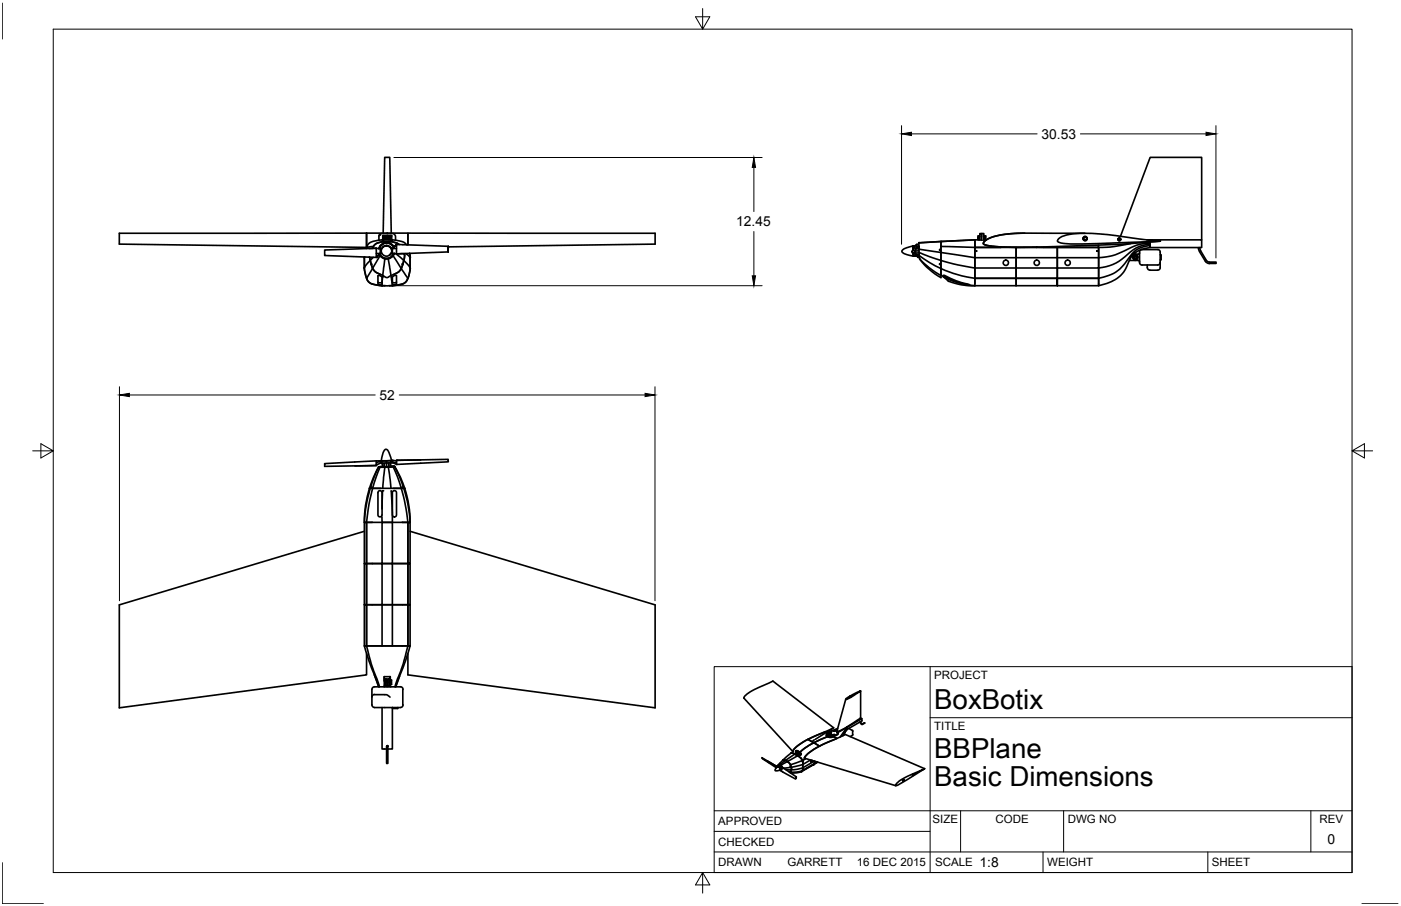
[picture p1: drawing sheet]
<svg xmlns="http://www.w3.org/2000/svg" width="432mm" height="279mm" viewBox="0 0 432 279" stroke-linecap="round" stroke-linejoin="round" font-family="sans-serif">
<defs><g id="words">
<g font-size="8.5">
<text x="287.9" y="218.8">BoxBotix</text>
<text x="287.9" y="233.8">BBPlane</text>
<text x="287.9" y="242.4">Basic Dimensions</text>
</g>
<g font-size="4.3">
<text x="321" y="42.8">30.53</text>
<text x="226.9" y="69.8">12.45</text>
<text x="117" y="123.3">52</text>
<text x="409.2" y="260.3">0</text>
<text x="301.9" y="267.4">1:8</text>
</g>
<g font-size="3.5">
<text x="287.9" y="209.4">PROJECT</text>
<text x="287.9" y="225.1">TITLE</text>
<text x="221.4" y="254.5">APPROVED</text>
<text x="287.4" y="253.8">SIZE</text>
<text x="306.8" y="253.8">CODE</text>
<text x="329.1" y="253.8">DWG NO</text>
<text x="406.7" y="253.8">REV</text>
<text x="221.4" y="260.8">CHECKED</text>
<text x="221.4" y="267.2">DRAWN</text>
<text x="242.7" y="267.2">GARRETT</text>
<text x="264.1" y="267.2">16 DEC 2015</text>
<text x="288.2" y="267.2">SCALE</text>
<text x="322.7" y="267.2">WEIGHT</text>
<text x="373.5" y="267.2">SHEET</text>
</g>
</g></defs>
<!-- layer: MD_Visible -->
<g fill="none" stroke="#000" stroke-width=".51">
<path d="M100.1 77.1l15.8-.5 .1 2.8-15.9-.6zM112.3 79.2v.2M112.4 79.3l-.1 .2M113 71.9v4.4M113 71.9h-76.2v3.4l76.2 1M113 71.9h6.4M113 76.2l-.1 .4 .1-.3M113 76.2v.1M115 79.3l-2.1 2.3-.6 1v-3.1M115.9 76.6h-2.2M115.9 76.6l.8 .1M116.6 76.6h.1"/>
<path d="M116.7 78.7l-.7 .7 .6-.7M116.8 73v1.1M116.9 78.4a2.53 2.53 0 0 0 1.7 1.5M116.9 72.4l-.1 .5M117 72.5l.4-.5h3.9l.6 .7v1.4M117.1 78.8l-2.3 4-.9-3.5 .2 1a4.6 4.6 0 0 0 1.8 3.7l2.1 .9a1.55 1.55 0 0 0 2.5 .1M117.2 76.6v1.6h-1.2M117.2 76.6h.5M117.2 76.6h-.5M117.2 76.6h.1M117.3 75.8h.1M117.7 78.2h-.5l-1.2 1"/>
<path d="M117.8 74a7.2 7.2 0 0 0-4.1 1.1l-.7 1.2 2.1-.3M117.9 72.8h2.9M118 76.3a1.53 1.53 0 0 1 2.5 .3M118 72.8v1.2M118 76.3h.1M118 76.2a1.58 1.58 0 0 1 2.6 .4M118.1 75.1l-.6 .6M118.1 71.9l.5-23.4h1.5l.5 23.4M118.1 73.4l.1-.6h2.3v1.2M118.1 73.4h2.5M118.1 73.4l.1 .6M118.3 72.8v1.2"/>
<path d="M118.6 72.8v1.2M118.6 79.9h1.1M118.6 74.9l-.4-.4h2.1l.6-.5h-3.1l.4 .5a3.3 3.3 0 0 0-3.4 2.1 3.3 3.3 0 0 1 3.4-2.1h2.1l2.1 .5 .6 .4-.6-.4-2.1-.5-.6 .4M118.6 79.8l-.6 5.1M119 72.7l-.2 .7 .2 .6M119.1 75.8h.1M119.3 73.1v.5M119.4 71.9v.1M119.4 71.9h6.3v3.6v-3.6h76.2v3.4l-63.7 .8M119.7 79.8l.8 5.2M119.7 72.7l-.2 .7 .2 .6M120.1 72.8l-.2 .6 .2 .6"/>
<path d="M120.2 78.5h.1M120.4 72.8v1.2M120.5 78.2h.4M120.5 78.2l-.6 .6M120.5 78.2l-.2 .3M120.5 73.1l.1 .3M120.6 73.4l-.1 .3M120.7 72.8v1.2M120.9 74l2.4 .4a2.69 2.69 0 0 1 2 1.1M121 78.8l-.2 .2M121.1 78.8l2.6 4-.7 1-2.5 1.2M121.2 78.6l-.2 .2"/>
<path d="M121.3 76.3a2.39 2.39 0 0 0-2.3-1.3 2.39 2.39 0 0 0-2.1 1.6M121.4 78.2a2.4 2.4 0 0 1-2.2 1.5 2.4 2.4 0 0 1-2.2-1.3M121.4 76.3a2.38 2.38 0 0 0-2.4-1.4 2.38 2.38 0 0 0-2.1 1.7M121.4 78.2a2.35 2.35 0 0 1-2.2 1.5 2.35 2.35 0 0 1-2.2-1.4M121.5 76.2a2.54 2.54 0 0 0-2.5-1.4 2.54 2.54 0 0 0-2.2 1.8M121.6 78.2l.6 .1M121.6 76l.6-.6-.7 .7M121.6 78.2a2.72 2.72 0 0 1-1.9 1.7M122.1 78.3l2.3 2 .3-1.5-.2-.6 .2 .6-.1 .9-.9 3.1 .7-2.5 2 2.3v-3.1M122.2 76.6h-1.3v1.6h.6M122.2 75.5l-1.3 1.1h-.4h.4M124.1 78.2l-1.9 .1"/>
<path d="M125 78.2l.9 .6 .5 .7M126.3 78.1l.2 1.3zM126.4 79.5v3.1M138.1 77.7l-15.9 .6M138.2 76l-.1 1.7zM138.2 76l-16-.6v2.9M281.3 78.2l.1 .1M281.5 78.2l.1 .7M281.5 78.2h.6M281.5 75.8l-.1 .7v-.7M281.5 76.6l-.1 .2M281.5 76.6h-.1"/>
<path d="M281.5 78.2l.1 .8M281.8 76l-.7 1.7zM281.8 76l.8-.6-1.2 2.9-.3-.6M282 75.8a5.1 5.1 0 0 0-4.1 1.7 1.73 1.73 0 0 0 1.7 1l1.9 .5M282.1 77.8v.3l1.2-.2M282.1 77v1.2h-.6M282.1 78.6l.1 .1M282.1 78.2l.1 .8 .1-.2M282.2 78.8v.2h-.7M282.2 78.1v.5M282.3 76.7l.9 .1M282.4 78.7l.6 .7"/>
<path d="M282.4 76.3h.8M282.5 76l.7 .1-.7-.1M282.5 76l-.4 2.1M282.5 78.7l.3 .5M282.6 75.4l-.3 .2M282.8 78.7l.2 .7M283.2 78.6l-.2 .7M283.2 74.8v2M283.2 76.8l.1 2M283.3 74.8h-.1M283.3 77.4h-1.2M283.3 78.8l3.2 2.2 3.5 1.8v2.2"/>
<path d="M283.3 78.5l-1.1 .3M283.3 78.4l-1.2 .2M283.4 78.9v.9M283.4 79.8a26.8 26.8 0 0 0 6.6 5.2M283.4 79.8l.1 .1M283.4 79.9a18.7 18.7 0 0 0 6.6 5.7v-.6M289.6 77l.2 .1zM290 76v1.9l10.5 1.6v-3.2M300.5 74l-17.3 .9 6.8-.4v1.5M300.5 74l-10.5 .5v8.3v-2.5l-6.7-2.4M300.5 74v2.3l-10.5-.3M300.5 74v2.3h8"/>
<path d="M300.9 77.3l.1 .2zM301.4 73.4v-.6h.6l-.3 .6 .2 .6h-1.4M301.4 73.4h.6M301.4 73.4v.6M301.6 72.8v1.2M302 74v-2h.6v2.1M302.6 72h.6v2M303.2 74h.8M303.2 72.8h.6v.6M303.2 73.4h.6M303.5 72.8l-.2 .6 .2 .6M303.7 72.8v1.2"/>
<path d="M303.8 73.4v.6M308.5 76.3h-8v6.3l-5.4-.9-5.1-1.4v-2.4l-6.8-1.1M313.2 76.3v9.5M315.8 71.9a23.4 23.4 0 0 0-11.8 2.1l-.5 .4a.62 .62 0 0 0-.4 .8 .62 .62 0 0 0 .7 .4l.4 .1a72.6 72.6 0 0 0 15.3 .6M319.5 76.3h-11M319.5 76.3h.1M319.5 76.3h6.4M325.9 76.3v3.2h-25.4v6.3a38.4 38.4 0 0 1-10.5-3v1.9l2.3 2M325.9 76.3v9.5M326.4 73.5a10.3 10.3 0 0 1 6.7-1.6l8.4 .5 12.2 1.6 4 .3-24.1 .9-6.3-.2a1.03 1.03 0 0 1-1.3-.9zM334.4 71.9h-9.3a96 96 0 0 0-15.6 .4 9.9 9.9 0 0 0-6.1 2.1l-.3 .5a.91 .91 0 0 0 1.1 .8 78.8 78.8 0 0 0 16.9 .5l24.3-.9 12.1-.9M338.1 77.3l.1 .2z"/>
<path d="M338.6 75.6v.7h-19.1M345.3 72.9l9.2-24.4h15.9v25.5M348.5 75.1l-6.2 1.1-3.7 .1v11.8a10.8 10.8 0 0 0 8.4-5.4 8.2 8.2 0 0 1 3.4-5.1l1.7-.8 2.4-.5v-.6a8.1 8.1 0 0 0-6.7 4 12.2 12.2 0 0 1-9.2 6.1M349.5 78.8h.6l.3 .5-.3 .6h-.6l-.3-.6zM349.8 78.4a.95 .95 0 0 1 1 .9 .95 .95 0 0 1-1 1M351.2 78l-.3 .4h-1.5M353.4 74h1.1M354.5 75l-3.1 .3-2 .7a22.1 22.1 0 0 1-10.8 3.5v3.1h-12.7v-3.1h12.7v-3.2h-12.7M354.5 75.3a10.8 10.8 0 0 0-7.8 3.9 13.6 13.6 0 0 1-8.1 3.4v3.2h-12.7M354.5 74.6v1.1zM354.5 74h15.9v2.3h-15.9M354.5 74v.1"/>
<path d="M356.8 77h-4.8a.8 .8 0 0 0-.8 .8v3.2M356.8 77a.8 .8 0 0 1 .8 .8v4.3a.91 .91 0 0 1-.8 1.2M357.6 78.5h.3v1.7h-.3M369.3 76.4l.4 1.1M369.7 77.6l1.8 3M369.8 76.3l.2 1 1.8 3 .9 .5M112.2 82.6l.8 3.2M113 85.8a2.63 2.63 0 0 0 2.8 2l2 .4M114.5 81.3l.1 .2zM116.5 87a.91 .91 0 0 0 1.3 0M117.4 84.7l-1.7-.8-.9-1.1-1.3 2.2a1.2 1.2 0 0 0 0 1.8l.2 .2a7.7 7.7 0 0 0 4.9 1.1M117.7 87.9l.1 .2h.8"/>
<path d="M117.9 85.4l-.1 2a.6 .6 0 0 1-.5 .6 .6 .6 0 0 1-.6-.3l-.2-.1v-2.5a1.1 1.1 0 0 1 1.2 .3 1.1 1.1 0 0 1 .1 1.3v.7M118.6 88.1h2.3M120.6 85.4h.1M120.9 87a.92 .92 0 0 0 1.3 0M121.1 85.3l1.1-.4v2.7l-.2 .1-1.1 .1zM121.2 84.7a3.8 3.8 0 0 0 2.5-1.9l2 3-.7 1.2a6.2 6.2 0 0 1-4.1 1l-.3-2.6M124 81.4v.1M124 81.3v.3zM124 87.6l-3 .5M125.7 85.8l-.6 1.1-1.1 .7M126.5 82.6l-.7 3.2M126.5 82.6l-.8 3.2"/>
<path d="M289.6 81.3l.2 .2zM290.8 84.9h.1a35.3 35.3 0 0 0 7.9 3 20.3 20.3 0 0 1-7.7-2.5zM290.8 85.4l4.4 1.7 5.3 1M292.3 86.7h.1a20.8 20.8 0 0 0 8.1 1.4M300.5 82.6h25.4v3.2h-25.4zM300.5 85.8h12.7v2.3h-12.7zM300.5 86.2v1.4M313.2 85.8v2.3h12.7v-2.3h12.7v2.3h-12.7v-2.3zM348.1 80.3h1.7M349.8 80.3h1.1l.3 .4M351.2 80.9a.8 .8 0 0 0 .8 .8h4.8M353.6 81.7v.8a.8 .8 0 0 0 .8 .8"/>
<path d="M354.4 83.3h2.4M357.6 80.9a.77 .77 0 0 1-.8 .8M371.5 80.6l.5 .5 .8 .2M372.7 80.8h2.1v.5h-2.1M113.9 150.6h6.6M113.9 150.6a34.5 34.5 0 0 0-1.6 10.5M114.5 150.2v.2zM115.9 142.1l.1 1.5-15.9 .2v-.8l17.1-.9M116 143.6l-6.6 .1M116.7 144l-1.6 3.2-1.2 3.4M116.7 144a44.1 44.1 0 0 0-4.4 17.1h.7M117.2 142.1h.1"/>
<path d="M117.2 142.1l-1.2 .7M117.2 142.2v.6l-1.2 .6M117.2 142.2h.5v.6h-.5M117.4 150.6h-2.6a59.8 59.8 0 0 0-1.8 10.5M117.7 159.4l.1 1.7h3.1M117.7 142.8l.4 1.2-.2-1.2M117.9 144h-.1M117.9 151.4l-.1 7.4a.64 .64 0 0 1-.7 .6 .64 .64 0 0 1-.6-.6v-6.9a.63 .63 0 0 1 .6-.6 .63 .63 0 0 1 .7 .6v5M117.9 143.8l-1.2 .2h.4M118.4 142.8l.2 1.2h.6M118.5 144h-.4M118.6 144l-.6 6.6"/>
<path d="M119.1 142.1v.7M119.1 142.8l.1 1.2M119.1 142.8h-1.4M119.7 144l.8 6.6M119.7 144l-2.6 .1-2.3 6.5h-.9M119.8 142.8l-.1 1.2M120.2 143.9l-1 .1M120.3 142.7l-.1 1.2M120.3 143.8l1.2 .1-4.8 .1 1.2-.1M120.4 143.9h-.2M120.4 143.9h.1M120.4 143.8l-2.4 .1"/>
<path d="M120.4 143.8h.8M120.4 142.1l-2.7 .1M120.5 142.7h.4M120.5 142.7l-.2 1.2M120.5 142.7l-1.4 .1M120.6 151.4h.1M120.6 151.4l.3 9.7M120.7 142l-3.2 .1M120.9 142v.7h1.3M120.9 142l1.3 .1M120.9 142h-.4v.7M120.9 142h-.2l-.8-2.4a1.02 1.02 0 0 0-1.2-1l-.6 1.1-.6 2.4h-.3"/>
<path d="M121 142.7l1.2 .5M121.1 151.5l.7-.1 .4 .5v6.9a.63 .63 0 0 1-.6 .6 .63 .63 0 0 1-.7-.6v-6.9zM121.1 143.9l1.4 3.2 1.2 3.5h-3.2M121.2 150.6h2.5a59.6 59.6 0 0 1 2 10.5h.7a40.2 40.2 0 0 0-2-10.5h.3M121.2 143.8l.5 .1-2 .1M121.4 142h-.5M121.6 143.9l1.6 3.2 1.2 3.5h-.7h1M121.7 143.9l1.7 3.2 1.3 3.5M122.2 142l15.9-.3 .1 .7-16 .8zM124 150.1l.1 .3zM124.7 150.6a34.6 34.6 0 0 1 1.7 10.5M129.7 141.8l-7.5 .2"/>
<path d="M112.3 161.1h.7v12.7h-.7zM112.3 173.8h.7v12.7h-.7h.7v12.7h-.7zM112.3 163.8l-75.5 22.7v31.8l76.2-10.2v-6.5M113 161.1h1.7M113 173.8h1.7M113 161.1v12.7M113.1 161.1h1.6M114.7 173.8h3.1M114.7 161.1h3.1M114.7 173.8h-1.7v12.7M114.7 173.8h3.1v12.7h-4.8M117.8 161.1h3.1v12.7h-3.1z"/>
<path d="M117.8 173.8h3.1v12.7h-3.1v12.7h3.1h-3.1M120.9 161.1h3.1M124 161.1h1.5M125.5 161.1h.2v12.7h-4.8h4.8v12.7h-4.8v12.7h4.8v-12.7h-12.7M125.7 161.1h.7v12.7h-.7zM125.7 173.8h.7v12.7h-.7zM126.4 163.8l75.5 22.7v31.8l-76.2-10.2v-6.5M113 186.5v12.7h4.7h-4.7l1.4 5.4 2.6 7.2M113 199.2h-.7l.5 1.8 4 10.8M121 199.2h5.4l-1.4 4.4-3.1 8.2M125.7 186.5h.7v12.7h-.7zM125.7 199.2l-1.4 5.4-2.6 7.2"/>
<path d="M115.3 208.1l1.4 3.7M115.4 214.2l3.8 .1 1 .7M115.5 214.2a.8 .8 0 0 0-.9 .8M117.8 218.2v12.8h1.4M118.4 208.7v2.7h.2l.2-2M118.6 210h.2M119 209.4l.2 .1M119.1 209.4h-.3v2.2l-.4 .2M119.2 209.5v.9M119.2 210.4v1.4M119.5 209.5v1.9h-.3M119.5 210h.1"/>
<path d="M119.7 209.4l-.1 .1M119.9 209.4l.1 2.2 .4 .2M120 209.4h-.4v2.4M120.3 208.7v2.7h-.3M120.3 209.6l.1 .1M120.3 209.7v-1h-1.9v1.3M120.4 209.7h.3v1.4h-.3M120.4 211.1l-.1 .1M120.9 218.2v12.8h-1.4M121 218.2v.3h1.6v-.3M123.2 208.5l-1.2 3.3M123.4 211.8h-7.9a.8 .8 0 0 0-.9 .8v4.8l.5 .7 8.3 .1"/>
<path d="M123.4 211.8a.8 .8 0 0 1 .8 .8M124.1 212.6v4.8M124.2 217.4a.78 .78 0 0 1-.8 .8M260.7 215.5l2.9-1.7 1.6-.7-1.3 .9a7.2 7.2 0 0 1-3.2 1.7zM261.9 214.8l.3 .1zM262 214.8l.2 .1zM265.2 213.1v8.3l-5 3.3-2.1 .9-.1-.2 2.7-9.8M119.2 230.2v5.2h.3v-5.2M119.2 230.2l.2-.3 .2 .3M236.7 234.8l2.4 1.4M239.1 236.2l.2 .5M239.1 236.2l-4.3-2.5 .3 .3 4.2 2.8"/>
<path d="M239.1 236.2l.5 .1-.7 1.3 1.3-.1M239.2 236.2l.3 .4M239.5 236.4a.7 .7 0 0 1 .8 .4 .7 .7 0 0 1-.1 .8M239.6 236.3l.4 .1 .4 .6M239.8 236l-.2 .4M239.8 236.3h.4l.4 .5M239.8 236.1a.65 .65 0 0 1 .9-.1 .65 .65 0 0 1 .2 .8l-.6 .2h.4M239.9 235.8a1 1 0 0 1 1.2 .9l.6 .3M239.9 235.8l-.1 .3M240.1 236.3v-.5l-.3 .5M240.2 236.3h.4l.3 .5M240.3 237.5h.2"/>
<path d="M240.4 236.2l-.3 .1M240.4 237.5h-.1M240.4 236.2h.2M240.5 236.3l.1 .2-.2 .1M240.5 236.3l-.6 .2M240.7 236.6l.1 .2M240.7 236.4l.2 .2M240.8 236.7l-.3 .1M240.8 237.8l.4-1.1 4.2 2.9M240.9 236.8l.3-.1-.3 .2M240.9 237.2l-.5-.2 .1 .5 4.7 2.8M241.3 234.4l.8 .1 2.9-1.9 .9 .5-3.2 1.7-.6-.3-1.7 1.3"/>
<path d="M241.3 234.4a2.56 2.56 0 0 1 2.2 3.9l3.7-.6-.2 .3M241.3 234.4l-1.4 1.5M241.5 236.9l2.4-.3v.8h-1.6M243.7 237.8h.1M243.6 235.9l-.9-1.1-2.1 1.2M243.6 235.9l.3 .7 3.5-.8v1l-3.5 .6-.2 .7h-.5M243.6 236.4h.1M244.2 232.2l.8 .3M244.4 231.7v-.1a9.4 9.4 0 0 1 4.6-3.6l1.8 1-2.7 1.6-1.5 1.4M244.4 231.7l-.6 .5 .3-.1M245 232.6l-1.1-.4-2.6 2.2M245.2 231.8v.4"/>
<path d="M245.3 231.5l-.1 .3M245.3 231.6l.6-.1 .6 .4v.2M245.4 232v.3l-.4 .3 .4 .2 .3-.2M245.4 239.6l-.2 .7 .2-.7M245.5 231.5v.2l1 .4 .2 .8M245.5 231.9l.7 .4M245.5 232.3h.1M245.5 232.1l.1 .4M245.6 232.1l.6 .2M245.6 232.3l.1 .1M245.6 232.3l.1 .3M245.6 232.2v.1"/>
<path d="M245.6 232.4l.3 .3M245.7 232.3l-.1 .1M245.8 232.5l.1 .2M245.9 233.1l.9 .8 .4 .7-3.6 1.3M245.9 232.3v.2l.1-.2M245.9 233l.9 .7 .5 .9M246 232.5l.1 .2M246.1 232.5h.1M246.2 232.3l-.2 .3-.4-.2M246.2 232.7h.1M246.2 232.6v.1M246.2 232.7h-.3"/>
<path d="M246.2 232.4l.1 .4-.4 .3-.5-.3 .3-.2M246.6 232l.2 .3M246.8 232.5l.2 .1-.2-.1M246.8 232.4v.4M246.8 232.3l.1 .1M247 238l-1.6 .4h-1.7M247.3 237.7l-.3 .3M247.3 234.6l.2 1.1M247.4 235h.1M247.5 236.8l-.2 .9M248.3 233.9l-1.1 .7M249.8 234.4l-2.4 1.4v1l3.5-2"/>
<path d="M250 234.5l-.1 .3a.27 .27 0 0 0 .3 .1 .27 .27 0 0 0 .1-.3v-.1M250.3 234.5l-.4 .5 .3-.5M250.8 229l4.3-1.9 1 .3a1.67 1.67 0 0 1 1.9 .3l-5.4 2.4zM251 228.1l-.5 .4M251.1 234.7l-.5 1.2M251.9 235l-4.7 2.7M252 235l-5 3M252.6 230.1l-1.8-1.1-2.7 1.6-1.5 1.4M252.6 230.1a9.9 9.9 0 0 0-4.7 3.6v.1M254.8 226.3l.5-.4 .8 .5v.2M254.8 226.3l-.1 .5M255 226l-.6-.3-5.4 2.3 1.8 1 4.3-1.9-.4-.2 .1-.4"/>
<path d="M255 226.4l-.3 .5M255 226l.1 .2 1 .4 .2 .7M255 226.4l.8 .4M255.1 226.7l.1 .1M255.1 226.8l.1 .4M255.2 226.7l.1 .1M255.2 226.9l.3 .2M255.3 226.7v.2l.3-.1M255.4 227h.4M255.4 227l.1 .2M255.5 226.8l-.1 .2M255.6 227v.2"/>
<path d="M255.7 227l-.6-.5 .1 .5M255.7 227l.1 .1M255.8 227.1l-.3 .1M255.8 226.9v.4M255.8 226.2h.1M255.8 227.3l-.1 .1M255.9 225.9v.3M255.9 226.2h.1M255.9 226v.2M256 226.2l-.1-.2a1.34 1.34 0 0 1 1.2-.7 1.34 1.34 0 0 1 1.2 .8l-.9 .6-1.2-.2 .6 .2M256 225.9l.3 .1zM256.2 226.5l.2 .3"/>
<path d="M256.4 226.9v.4M256.4 226.8l.1 .1M256.7 226.8l-.4-.2 1 .7M256.7 226.8l-.3 .2M256.7 226.8l.6 .5M256.9 224.4l-18.7-14.4-.6 .3a27.9 27.9 0 0 0-7.7 4.1l-.7 .8 15.1 16.5M256.9 224.4l-3.5 1.7a20.8 20.8 0 0 0-8.8 5.1l-.2 .5M256.9 224.4l-5.6 3.6M257 226.5l.3 .1zM257 225.4h.3zM257.4 225.2l1 .6M258 225.9l.3 .1z"/>
<path d="M258.1 225l-.8 .4M258.2 224.6l-3.3 1.3M258.3 226v.3M258.4 226.2h.1M261.1 224.2v.6zM261.1 224.9l-.8 1.2M261.1 224.5l-2.2 2.8M261.1 224.6l-1.4 2.3M261.1 224.7l-1.1 2.1 .5-1.1M261.6 224.6l1 .6M262.6 226.8l-.6 .4M262.7 225.2l.2 .3"/>
<path d="M262.8 225.5l-.1 1.3M265 222.7l.7 .7 .8-.4M265.1 222.6l.6 .7 .7-.4M265.2 221.4l.4 .2v.6M265.6 221.6l-7.3 4.3a.99 .99 0 0 1-.5 .9 .99 .99 0 0 1-1 0h-.1M265.6 222.2l-4.5 2.7M266.4 222.9l.1 .1M281.3 238.9h.2l-.1 .2zM284.9 237l-24.4-10.5-.7 .4a46.1 46.1 0 0 0-10.6 5.4l-1.1 1-.2 .5 28.1 8.5M276.3 241.7a20.4 20.4 0 0 1 7.5-4.1l1.2-.6-5.4 3.5-3.5 1.8-.1-.1z"/>
<circle cx="119.1" cy="77.4" r="1.61"/>
<circle cx="334.4" cy="73.6" r=".64"/>
<circle cx="334.4" cy="73.6" r=".47"/>
<circle cx="345" cy="73.8" r=".42"/>
<circle cx="345" cy="73.8" r=".26"/>
<circle cx="349.8" cy="79.3" r=".72"/>
<circle cx="349.8" cy="79.3" r=".38"/>
<circle cx="310" cy="81" r=".81"/>
<circle cx="319.5" cy="81" r=".81"/>
<circle cx="329.1" cy="81" r=".81"/>
<circle cx="262.1" cy="214.9" r=".16"/>
<circle cx="281.4" cy="238.9" r=".16"/>
<circle cx="281.4" cy="239" r=".16"/>
<circle cx="278.4" cy="240.5" r=".23"/>
<circle cx="278.4" cy="240.6" r=".2"/>
<circle cx="278.4" cy="240.7" r=".23"/>
</g>
<g fill="#000">
<circle cx="113" cy="76.3" r=".25"/>
<circle cx="117" cy="72.5" r=".25"/>
<circle cx="281.4" cy="78.3" r=".25"/>
<circle cx="281.4" cy="76.6" r=".25"/>
<circle cx="282.2" cy="79" r=".25"/>
<circle cx="282.6" cy="75.4" r=".25"/>
<circle cx="290" cy="74.5" r=".25"/>
<circle cx="117.9" cy="85.4" r=".25"/>
<circle cx="290.8" cy="85.4" r=".25"/>
<circle cx="117.9" cy="151.4" r=".25"/>
<circle cx="122.2" cy="142" r=".25"/>
<circle cx="240" cy="236.3" r=".25"/>
<circle cx="245.4" cy="232.8" r=".25"/>
<circle cx="245.5" cy="232" r=".25"/>
<circle cx="246.2" cy="232.4" r=".25"/>
<circle cx="247.2" cy="234.6" r=".25"/>
<circle cx="255" cy="226.4" r=".25"/>
<circle cx="255.8" cy="226.8" r=".25"/>
</g>
<!-- layer: MD_Visible Narrow -->
<g fill="none" stroke="#000" stroke-width=".34">
<path d="M302 74h1.2M119.2 210.4h.1M245.2 232.2l.1 .1M245.3 232.2l.1 .1M245.4 232.3h.1M245.5 232.3h-.1M246.2 232.8h.1M246.3 232.8l.1 .1M246.8 232.8l-.4 .1M254.8 226.6l.1 .1M255 226.7h.1M255 226.8h.1"/>
<path d="M255.1 226.8h-.1M255.8 227.3h.1M255.9 227.2l.2 .1M256 227.3l.1 .1M256.4 227.3h.1"/>
</g>
<!-- layer: Border -->
<g fill="none" stroke="#000" stroke-width=".31">
<path d="M.7 .9v11.1M16.4 9h400.3v260.1h-400.3zM216.6 2.6v6.4l-2.2-3.8h4.4l-2.2 3.8M10.1 139h6.3l-3.8-2.2v4.4l3.8-2.2M416.7 139l3.8 2.2v-4.4l-3.8 2.2h6.4M220.1 205.6h196.6v63.5h-196.6zM286.7 205.6v63.5M286.7 221.3h130M220.1 256.4h66.6M220.1 250h196.6M296.1 250v12.7M327.8 250v12.7"/>
<path d="M404 250v12.7M.7 266v12.7h12.7M216.6 269.1l2.2 3.8h-4.4l2.2-3.8v6.3M220.1 262.7h196.6M321.5 262.7v6.4M372.3 262.7v6.4M419.8 278.7h11.1"/>
</g>
<!-- layer: 0 -->
<path d="M277.9 38.7v36.6M374.8 38.7v40.9M121.4 48.6h113.5M232.4 51.6v13.6M280.9 41.3h38.7M333 41.3h38.7M232.4 71.4v13.7M122.2 88.1h112.7M36.8 119.3v66M201.9 119.3v66M39.9 121.8h75.7M123 121.8h75.8" fill="none" stroke="#000" stroke-width=".31"/>
<path d="M232.4 48.6l.5 3h-1.1zM277.9 41.3l3-.5v1zM371.7 40.8l3.1 .5-3.1 .5zM231.8 85.1h1.1l-.5 3zM36.8 121.8l3.1-.5v1zM198.8 121.3l3.1 .5-3.1 .5z" fill="#000" stroke="#000" stroke-width=".31"/>
<use href="#words"/>
</svg>
